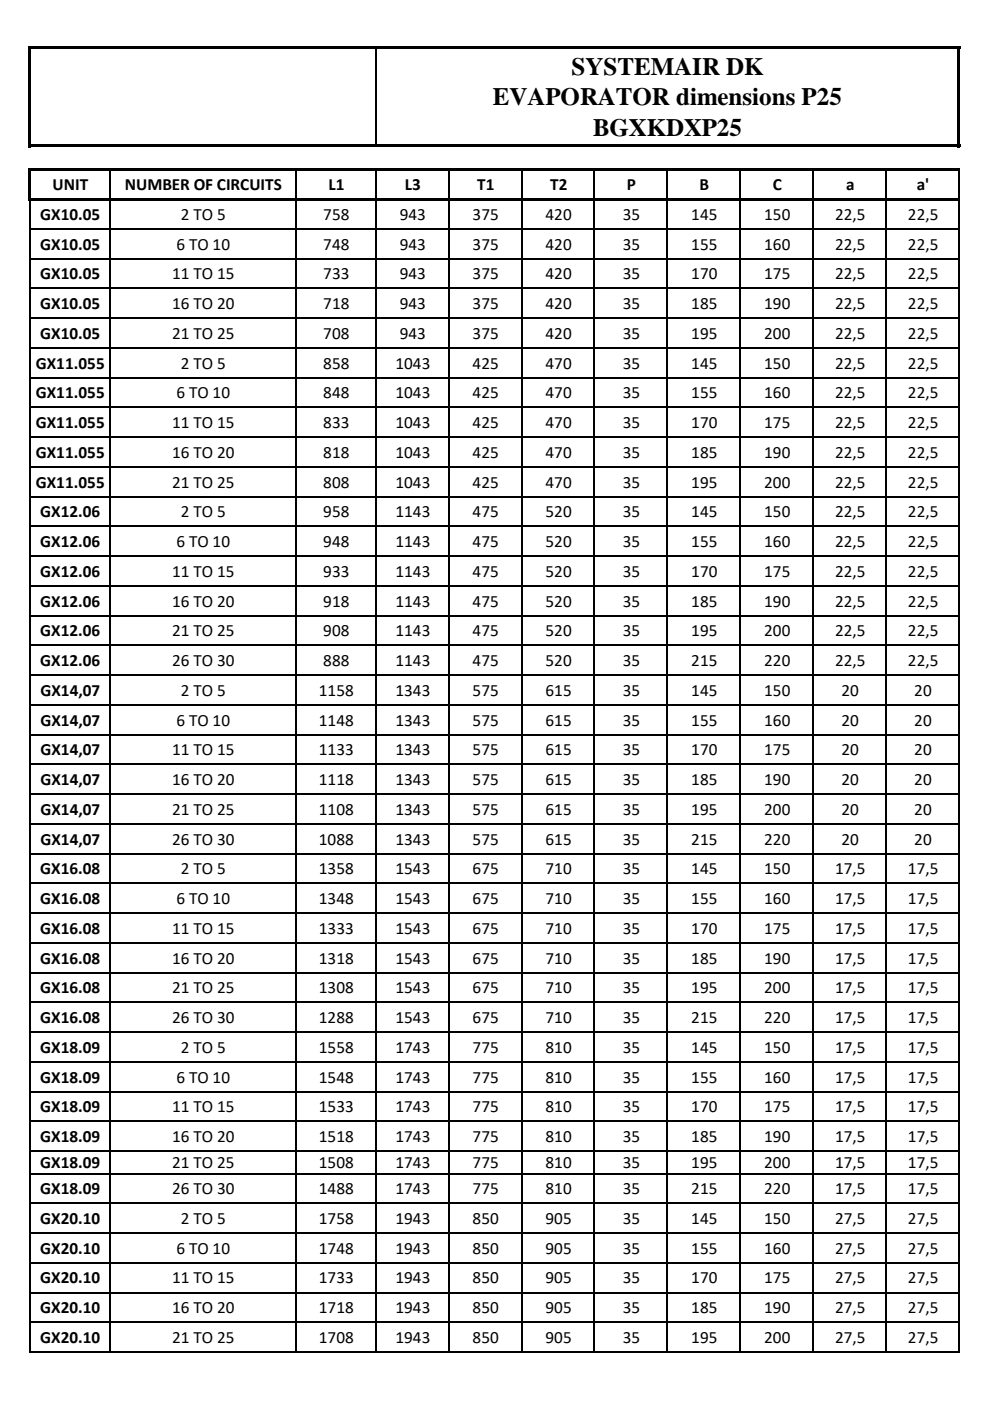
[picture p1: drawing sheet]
<svg xmlns="http://www.w3.org/2000/svg" width="210mm" height="297mm" viewBox="0 0 210 297" stroke-linecap="round" stroke-linejoin="round" font-family="sans-serif">
<defs><g id="words">
<g font-size="5.3">
<text x="121.2" y="15.9">SYSTEMAIR DK</text>
<text x="104.5" y="22.4">EVAPORATOR dimensions P25</text>
<text x="125.7" y="28.8">BGXKDXP25</text>
</g>
<g font-size="3.6">
<text x="11.1" y="40.3">UNIT</text>
<text x="26.5" y="40.3">NUMBER OF CIRCUITS</text>
<text x="69.6" y="40.3">L1</text>
<text x="85.9" y="40.3">L3</text>
<text x="101.2" y="40.3">T1</text>
<text x="116.6" y="40.3">T2</text>
<text x="132.9" y="40.3">P</text>
<text x="148.3" y="40.3">B</text>
<text x="163.8" y="40.3">C</text>
<text x="179.4" y="40.3">a</text>
<text x="194.4" y="40.3">a'</text>
<text x="8.6" y="46.6">GX10.05</text>
<text x="38.4" y="46.6">2 TO 5</text>
<text x="68.5" y="46.6">758</text>
<text x="84.8" y="46.6">943</text>
<text x="100.2" y="46.6">375</text>
<text x="115.7" y="46.6">420</text>
<text x="132" y="46.6">35</text>
<text x="146.6" y="46.6">145</text>
<text x="162" y="46.6">150</text>
<text x="177" y="46.6">22,5</text>
<text x="192.5" y="46.6">22,5</text>
<text x="8.6" y="52.9">GX10.05</text>
<text x="37.4" y="52.9">6 TO 10</text>
<text x="68.5" y="52.9">748</text>
<text x="84.8" y="52.9">943</text>
<text x="100.2" y="52.9">375</text>
<text x="115.7" y="52.9">420</text>
<text x="132" y="52.9">35</text>
<text x="146.6" y="52.9">155</text>
<text x="162" y="52.9">160</text>
<text x="177" y="52.9">22,5</text>
<text x="192.5" y="52.9">22,5</text>
<text x="8.6" y="59.2">GX10.05</text>
<text x="36.5" y="59.2">11 TO 15</text>
<text x="68.5" y="59.2">733</text>
<text x="84.8" y="59.2">943</text>
<text x="100.2" y="59.2">375</text>
<text x="115.7" y="59.2">420</text>
<text x="132" y="59.2">35</text>
<text x="146.6" y="59.2">170</text>
<text x="162" y="59.2">175</text>
<text x="177.1" y="59.2">22,5</text>
<text x="192.5" y="59.2">22,5</text>
<text x="8.6" y="65.5">GX10.05</text>
<text x="36.5" y="65.5">16 TO 20</text>
<text x="68.5" y="65.5">718</text>
<text x="84.8" y="65.5">943</text>
<text x="100.2" y="65.5">375</text>
<text x="115.7" y="65.5">420</text>
<text x="132" y="65.5">35</text>
<text x="146.6" y="65.5">185</text>
<text x="162" y="65.5">190</text>
<text x="177.1" y="65.5">22,5</text>
<text x="192.5" y="65.5">22,5</text>
<text x="8.6" y="71.8">GX10.05</text>
<text x="36.5" y="71.8">21 TO 25</text>
<text x="68.5" y="71.8">708</text>
<text x="84.8" y="71.8">943</text>
<text x="100.2" y="71.8">375</text>
<text x="115.7" y="71.8">420</text>
<text x="132" y="71.8">35</text>
<text x="146.6" y="71.8">195</text>
<text x="162" y="71.8">200</text>
<text x="177.1" y="71.8">22,5</text>
<text x="192.5" y="71.8">22,5</text>
<text x="7.6" y="78.1">GX11.055</text>
<text x="38.4" y="78.1">2 TO 5</text>
<text x="68.5" y="78.1">858</text>
<text x="83.8" y="78.1">1043</text>
<text x="100.2" y="78.1">425</text>
<text x="115.7" y="78.1">470</text>
<text x="132" y="78.1">35</text>
<text x="146.6" y="78.1">145</text>
<text x="162" y="78.1">150</text>
<text x="177" y="78.1">22,5</text>
<text x="192.5" y="78.1">22,5</text>
<text x="7.6" y="84.5">GX11.055</text>
<text x="37.4" y="84.5">6 TO 10</text>
<text x="68.5" y="84.5">848</text>
<text x="83.8" y="84.5">1043</text>
<text x="100.2" y="84.5">425</text>
<text x="115.7" y="84.5">470</text>
<text x="132" y="84.5">35</text>
<text x="146.6" y="84.5">155</text>
<text x="162" y="84.5">160</text>
<text x="177.1" y="84.5">22,5</text>
<text x="192.5" y="84.5">22,5</text>
<text x="7.6" y="90.8">GX11.055</text>
<text x="36.5" y="90.8">11 TO 15</text>
<text x="68.5" y="90.8">833</text>
<text x="83.8" y="90.8">1043</text>
<text x="100.2" y="90.8">425</text>
<text x="115.7" y="90.8">470</text>
<text x="132" y="90.8">35</text>
<text x="146.6" y="90.8">170</text>
<text x="162" y="90.8">175</text>
<text x="177.1" y="90.8">22,5</text>
<text x="192.5" y="90.8">22,5</text>
<text x="7.6" y="97.1">GX11.055</text>
<text x="36.5" y="97.1">16 TO 20</text>
<text x="68.5" y="97.1">818</text>
<text x="83.8" y="97.1">1043</text>
<text x="100.2" y="97.1">425</text>
<text x="115.7" y="97.1">470</text>
<text x="132" y="97.1">35</text>
<text x="146.6" y="97.1">185</text>
<text x="162" y="97.1">190</text>
<text x="177.1" y="97.1">22,5</text>
<text x="192.5" y="97.1">22,5</text>
<text x="7.6" y="103.4">GX11.055</text>
<text x="36.5" y="103.4">21 TO 25</text>
<text x="68.5" y="103.4">808</text>
<text x="83.8" y="103.4">1043</text>
<text x="100.2" y="103.4">425</text>
<text x="115.7" y="103.4">470</text>
<text x="132" y="103.4">35</text>
<text x="146.6" y="103.4">195</text>
<text x="162" y="103.4">200</text>
<text x="177.1" y="103.4">22,5</text>
<text x="192.5" y="103.4">22,5</text>
<text x="8.6" y="109.7">GX12.06</text>
<text x="38.4" y="109.7">2 TO 5</text>
<text x="68.5" y="109.7">958</text>
<text x="83.8" y="109.7">1143</text>
<text x="100.2" y="109.7">475</text>
<text x="115.7" y="109.7">520</text>
<text x="132" y="109.7">35</text>
<text x="146.6" y="109.7">145</text>
<text x="162" y="109.7">150</text>
<text x="177" y="109.7">22,5</text>
<text x="192.5" y="109.7">22,5</text>
<text x="8.6" y="116">GX12.06</text>
<text x="37.4" y="116">6 TO 10</text>
<text x="68.5" y="116">948</text>
<text x="83.8" y="116">1143</text>
<text x="100.2" y="116">475</text>
<text x="115.7" y="116">520</text>
<text x="132" y="116">35</text>
<text x="146.6" y="116">155</text>
<text x="162" y="116">160</text>
<text x="177.1" y="116">22,5</text>
<text x="192.5" y="116">22,5</text>
<text x="8.6" y="122.3">GX12.06</text>
<text x="36.5" y="122.3">11 TO 15</text>
<text x="68.5" y="122.3">933</text>
<text x="83.8" y="122.3">1143</text>
<text x="100.2" y="122.3">475</text>
<text x="115.7" y="122.3">520</text>
<text x="132" y="122.3">35</text>
<text x="146.6" y="122.3">170</text>
<text x="162" y="122.3">175</text>
<text x="177.1" y="122.3">22,5</text>
<text x="192.5" y="122.3">22,5</text>
<text x="8.6" y="128.6">GX12.06</text>
<text x="36.5" y="128.6">16 TO 20</text>
<text x="68.5" y="128.6">918</text>
<text x="83.8" y="128.6">1143</text>
<text x="100.2" y="128.6">475</text>
<text x="115.7" y="128.6">520</text>
<text x="132" y="128.6">35</text>
<text x="146.6" y="128.6">185</text>
<text x="162" y="128.6">190</text>
<text x="177.1" y="128.6">22,5</text>
<text x="192.5" y="128.6">22,5</text>
<text x="8.6" y="134.9">GX12.06</text>
<text x="36.5" y="134.9">21 TO 25</text>
<text x="68.5" y="134.9">908</text>
<text x="83.8" y="134.9">1143</text>
<text x="100.2" y="134.9">475</text>
<text x="115.7" y="134.9">520</text>
<text x="132" y="134.9">35</text>
<text x="146.6" y="134.9">195</text>
<text x="162" y="134.9">200</text>
<text x="177.1" y="134.9">22,5</text>
<text x="192.5" y="134.9">22,5</text>
<text x="8.6" y="141.2">GX12.06</text>
<text x="36.5" y="141.2">26 TO 30</text>
<text x="68.5" y="141.2">888</text>
<text x="83.8" y="141.2">1143</text>
<text x="100.2" y="141.2">475</text>
<text x="115.7" y="141.2">520</text>
<text x="132" y="141.2">35</text>
<text x="146.6" y="141.2">215</text>
<text x="162" y="141.2">220</text>
<text x="177.1" y="141.2">22,5</text>
<text x="192.5" y="141.2">22,5</text>
<text x="8.6" y="147.5">GX14,07</text>
<text x="38.4" y="147.5">2 TO 5</text>
<text x="67.6" y="147.5">1158</text>
<text x="83.8" y="147.5">1343</text>
<text x="100.2" y="147.5">575</text>
<text x="115.7" y="147.5">615</text>
<text x="132" y="147.5">35</text>
<text x="146.6" y="147.5">145</text>
<text x="162" y="147.5">150</text>
<text x="178.4" y="147.5">20</text>
<text x="193.9" y="147.5">20</text>
<text x="8.6" y="153.8">GX14,07</text>
<text x="37.4" y="153.8">6 TO 10</text>
<text x="67.6" y="153.8">1148</text>
<text x="83.8" y="153.8">1343</text>
<text x="100.2" y="153.8">575</text>
<text x="115.7" y="153.8">615</text>
<text x="132" y="153.8">35</text>
<text x="146.6" y="153.8">155</text>
<text x="162" y="153.8">160</text>
<text x="178.4" y="153.8">20</text>
<text x="193.9" y="153.8">20</text>
<text x="8.6" y="160.1">GX14,07</text>
<text x="36.5" y="160.1">11 TO 15</text>
<text x="67.6" y="160.1">1133</text>
<text x="83.8" y="160.1">1343</text>
<text x="100.2" y="160.1">575</text>
<text x="115.7" y="160.1">615</text>
<text x="132" y="160.1">35</text>
<text x="146.6" y="160.1">170</text>
<text x="162" y="160.1">175</text>
<text x="178.4" y="160.1">20</text>
<text x="193.9" y="160.1">20</text>
<text x="8.6" y="166.5">GX14,07</text>
<text x="36.5" y="166.5">16 TO 20</text>
<text x="67.6" y="166.5">1118</text>
<text x="83.8" y="166.5">1343</text>
<text x="100.2" y="166.5">575</text>
<text x="115.7" y="166.5">615</text>
<text x="132" y="166.5">35</text>
<text x="146.6" y="166.5">185</text>
<text x="162" y="166.5">190</text>
<text x="178.4" y="166.5">20</text>
<text x="193.9" y="166.5">20</text>
<text x="8.6" y="172.8">GX14,07</text>
<text x="36.5" y="172.8">21 TO 25</text>
<text x="67.6" y="172.8">1108</text>
<text x="83.8" y="172.8">1343</text>
<text x="100.2" y="172.8">575</text>
<text x="115.7" y="172.8">615</text>
<text x="132" y="172.8">35</text>
<text x="146.6" y="172.8">195</text>
<text x="162" y="172.8">200</text>
<text x="178.4" y="172.8">20</text>
<text x="193.9" y="172.8">20</text>
<text x="8.6" y="179.1">GX14,07</text>
<text x="36.5" y="179.1">26 TO 30</text>
<text x="67.6" y="179.1">1088</text>
<text x="83.8" y="179.1">1343</text>
<text x="100.2" y="179.1">575</text>
<text x="115.7" y="179.1">615</text>
<text x="132" y="179.1">35</text>
<text x="146.6" y="179.1">215</text>
<text x="162" y="179.1">220</text>
<text x="178.4" y="179.1">20</text>
<text x="193.9" y="179.1">20</text>
<text x="8.6" y="185.4">GX16.08</text>
<text x="38.4" y="185.4">2 TO 5</text>
<text x="67.6" y="185.4">1358</text>
<text x="83.8" y="185.4">1543</text>
<text x="100.2" y="185.4">675</text>
<text x="115.7" y="185.4">710</text>
<text x="132" y="185.4">35</text>
<text x="146.6" y="185.4">145</text>
<text x="162" y="185.4">150</text>
<text x="177.1" y="185.4">17,5</text>
<text x="192.5" y="185.4">17,5</text>
<text x="8.6" y="191.7">GX16.08</text>
<text x="37.4" y="191.7">6 TO 10</text>
<text x="67.6" y="191.7">1348</text>
<text x="83.8" y="191.7">1543</text>
<text x="100.2" y="191.7">675</text>
<text x="115.7" y="191.7">710</text>
<text x="132" y="191.7">35</text>
<text x="146.6" y="191.7">155</text>
<text x="162" y="191.7">160</text>
<text x="177.1" y="191.7">17,5</text>
<text x="192.5" y="191.7">17,5</text>
<text x="8.6" y="198">GX16.08</text>
<text x="36.5" y="198">11 TO 15</text>
<text x="67.6" y="198">1333</text>
<text x="83.8" y="198">1543</text>
<text x="100.2" y="198">675</text>
<text x="115.7" y="198">710</text>
<text x="132" y="198">35</text>
<text x="146.6" y="198">170</text>
<text x="162" y="198">175</text>
<text x="177.1" y="198">17,5</text>
<text x="192.5" y="198">17,5</text>
<text x="8.6" y="204.3">GX16.08</text>
<text x="36.5" y="204.3">16 TO 20</text>
<text x="67.6" y="204.3">1318</text>
<text x="83.8" y="204.3">1543</text>
<text x="100.2" y="204.3">675</text>
<text x="115.7" y="204.3">710</text>
<text x="132" y="204.3">35</text>
<text x="146.6" y="204.3">185</text>
<text x="162" y="204.3">190</text>
<text x="177.1" y="204.3">17,5</text>
<text x="192.5" y="204.3">17,5</text>
<text x="8.6" y="210.6">GX16.08</text>
<text x="36.5" y="210.6">21 TO 25</text>
<text x="67.6" y="210.6">1308</text>
<text x="83.8" y="210.6">1543</text>
<text x="100.2" y="210.6">675</text>
<text x="115.7" y="210.6">710</text>
<text x="132" y="210.6">35</text>
<text x="146.6" y="210.6">195</text>
<text x="162" y="210.6">200</text>
<text x="177.1" y="210.6">17,5</text>
<text x="192.5" y="210.6">17,5</text>
<text x="8.6" y="216.9">GX16.08</text>
<text x="36.5" y="216.9">26 TO 30</text>
<text x="67.6" y="216.9">1288</text>
<text x="83.8" y="216.9">1543</text>
<text x="100.2" y="216.9">675</text>
<text x="115.7" y="216.9">710</text>
<text x="132" y="216.9">35</text>
<text x="146.6" y="216.9">215</text>
<text x="162" y="216.9">220</text>
<text x="177.1" y="216.9">17,5</text>
<text x="192.5" y="216.9">17,5</text>
<text x="8.6" y="223.2">GX18.09</text>
<text x="38.4" y="223.2">2 TO 5</text>
<text x="67.6" y="223.2">1558</text>
<text x="83.8" y="223.2">1743</text>
<text x="100.2" y="223.2">775</text>
<text x="115.7" y="223.2">810</text>
<text x="132" y="223.2">35</text>
<text x="146.6" y="223.2">145</text>
<text x="162" y="223.2">150</text>
<text x="177.1" y="223.2">17,5</text>
<text x="192.5" y="223.2">17,5</text>
<text x="8.6" y="229.5">GX18.09</text>
<text x="37.4" y="229.5">6 TO 10</text>
<text x="67.6" y="229.5">1548</text>
<text x="83.8" y="229.5">1743</text>
<text x="100.2" y="229.5">775</text>
<text x="115.7" y="229.5">810</text>
<text x="132" y="229.5">35</text>
<text x="146.6" y="229.5">155</text>
<text x="162" y="229.5">160</text>
<text x="177.1" y="229.5">17,5</text>
<text x="192.5" y="229.5">17,5</text>
<text x="8.6" y="235.8">GX18.09</text>
<text x="36.5" y="235.8">11 TO 15</text>
<text x="67.6" y="235.8">1533</text>
<text x="83.8" y="235.8">1743</text>
<text x="100.2" y="235.8">775</text>
<text x="115.7" y="235.8">810</text>
<text x="132" y="235.8">35</text>
<text x="146.6" y="235.8">170</text>
<text x="162" y="235.8">175</text>
<text x="177.1" y="235.8">17,5</text>
<text x="192.5" y="235.8">17,5</text>
<text x="8.6" y="242.1">GX18.09</text>
<text x="36.5" y="242.1">16 TO 20</text>
<text x="67.6" y="242.1">1518</text>
<text x="83.8" y="242.1">1743</text>
<text x="100.2" y="242.1">775</text>
<text x="115.7" y="242.1">810</text>
<text x="132" y="242.1">35</text>
<text x="146.6" y="242.1">185</text>
<text x="162" y="242.1">190</text>
<text x="177.1" y="242.1">17,5</text>
<text x="192.5" y="242.1">17,5</text>
<text x="8.6" y="247.7">GX18.09</text>
<text x="36.5" y="247.7">21 TO 25</text>
<text x="67.6" y="247.7">1508</text>
<text x="83.8" y="247.7">1743</text>
<text x="100.2" y="247.7">775</text>
<text x="115.7" y="247.7">810</text>
<text x="132" y="247.7">35</text>
<text x="146.6" y="247.7">195</text>
<text x="162" y="247.7">200</text>
<text x="177.1" y="247.7">17,5</text>
<text x="192.5" y="247.7">17,5</text>
<text x="8.6" y="253.2">GX18.09</text>
<text x="36.5" y="253.2">26 TO 30</text>
<text x="67.6" y="253.2">1488</text>
<text x="83.8" y="253.2">1743</text>
<text x="100.2" y="253.2">775</text>
<text x="115.7" y="253.2">810</text>
<text x="132" y="253.2">35</text>
<text x="146.6" y="253.2">215</text>
<text x="162" y="253.2">220</text>
<text x="177.1" y="253.2">17,5</text>
<text x="192.5" y="253.2">17,5</text>
<text x="8.6" y="259.5">GX20.10</text>
<text x="38.4" y="259.5">2 TO 5</text>
<text x="67.6" y="259.5">1758</text>
<text x="83.8" y="259.5">1943</text>
<text x="100.2" y="259.5">850</text>
<text x="115.7" y="259.5">905</text>
<text x="132" y="259.5">35</text>
<text x="146.6" y="259.5">145</text>
<text x="162" y="259.5">150</text>
<text x="177.1" y="259.5">27,5</text>
<text x="192.5" y="259.5">27,5</text>
<text x="8.6" y="265.8">GX20.10</text>
<text x="37.4" y="265.8">6 TO 10</text>
<text x="67.6" y="265.8">1748</text>
<text x="83.8" y="265.8">1943</text>
<text x="100.2" y="265.8">850</text>
<text x="115.7" y="265.8">905</text>
<text x="132" y="265.8">35</text>
<text x="146.6" y="265.8">155</text>
<text x="162" y="265.8">160</text>
<text x="177.1" y="265.8">27,5</text>
<text x="192.5" y="265.8">27,5</text>
<text x="8.6" y="272.1">GX20.10</text>
<text x="36.5" y="272.1">11 TO 15</text>
<text x="67.6" y="272.1">1733</text>
<text x="83.8" y="272.1">1943</text>
<text x="100.2" y="272.1">850</text>
<text x="115.7" y="272.1">905</text>
<text x="132" y="272.1">35</text>
<text x="146.6" y="272.1">170</text>
<text x="162" y="272.1">175</text>
<text x="177.1" y="272.1">27,5</text>
<text x="192.5" y="272.1">27,5</text>
<text x="8.6" y="278.4">GX20.10</text>
<text x="36.5" y="278.4">16 TO 20</text>
<text x="67.6" y="278.4">1718</text>
<text x="83.8" y="278.4">1943</text>
<text x="100.2" y="278.4">850</text>
<text x="115.7" y="278.4">905</text>
<text x="132" y="278.4">35</text>
<text x="146.6" y="278.4">185</text>
<text x="162" y="278.4">190</text>
<text x="177.1" y="278.4">27,5</text>
<text x="192.5" y="278.4">27,5</text>
<text x="8.6" y="284.7">GX20.10</text>
<text x="36.5" y="284.7">21 TO 25</text>
<text x="67.6" y="284.7">1708</text>
<text x="83.8" y="284.7">1943</text>
<text x="100.2" y="284.7">850</text>
<text x="115.7" y="284.7">905</text>
<text x="132" y="284.7">35</text>
<text x="146.6" y="284.7">195</text>
<text x="162" y="284.7">200</text>
<text x="177.1" y="284.7">27,5</text>
<text x="192.5" y="284.7">27,5</text>
</g>
</g></defs>
<path d="M6.6 9.8h197v.6h-197zM6 9.8h.6v21.4h-.6zM6.6 30.6h197v.6h-197zM6.6 35.6h196.9v.6h-196.9zM203 10.4h.6v20.8h-.6zM6 35.6h.6v6.9h-.6zM6.6 41.9h196.9v.6h-196.9z" fill="#000"/>
<g fill="none" stroke="#000" stroke-width=".3">
<path d="M79.7 10.4v20.2M23.3 36.2v5.7M62.7 36.2v5.7M79.7 36.2v5.7M95.1 36.2v5.7M110.6 36.2v5.7M126 36.2v5.7M141.5 36.2v5.7M157 36.2v5.7M172.4 36.2v5.7M187.9 36.2v5.7M203.3 36.2v5.7"/>
<path d="M6.3 42.5v244.3M6.4 48.5h197.1M6.4 54.8h197.1M23.3 42.5v244.3M62.7 42.5v244.3M79.7 42.5v244.3M95.1 42.5v244.3M110.6 42.5v244.3M126 42.5v244.3M141.5 42.5v244.3M157 42.5v244.3M172.4 42.5v244.3"/>
<path d="M187.9 42.5v244.3M203.3 42.5v244.3M6.4 61.2h197.1M6.4 67.5h197.1M6.4 73.8h197.1M6.4 80.1h197.1M6.4 86.4h197.1M6.4 92.7h197.1M6.4 99h197.1M6.4 105.3h197.1M6.4 111.6h197.1M6.4 117.9h197.1"/>
<path d="M6.4 124.2h197.1M6.4 130.5h197.1M6.4 136.8h197.1M6.4 143.2h197.1M6.4 149.5h197.1M6.4 155.8h197.1M6.4 162.1h197.1M6.4 168.4h197.1M6.4 174.7h197.1M6.4 181h197.1M6.4 187.3h197.1M6.4 193.6h197.1"/>
<path d="M6.4 199.9h197.1M6.4 206.2h197.1M6.4 212.5h197.1M6.4 218.8h197.1M6.4 225.1h197.1M6.4 231.5h197.1M6.4 237.8h197.1M6.4 244.1h197.1M6.4 248.8h197.1M6.4 255.1h197.1M6.4 261.4h197.1M6.4 267.7h197.1"/>
<path d="M6.4 274h197.1M6.4 280.4h197.1M6.4 286.7h197.1"/>
</g>
<use href="#words"/>
</svg>
